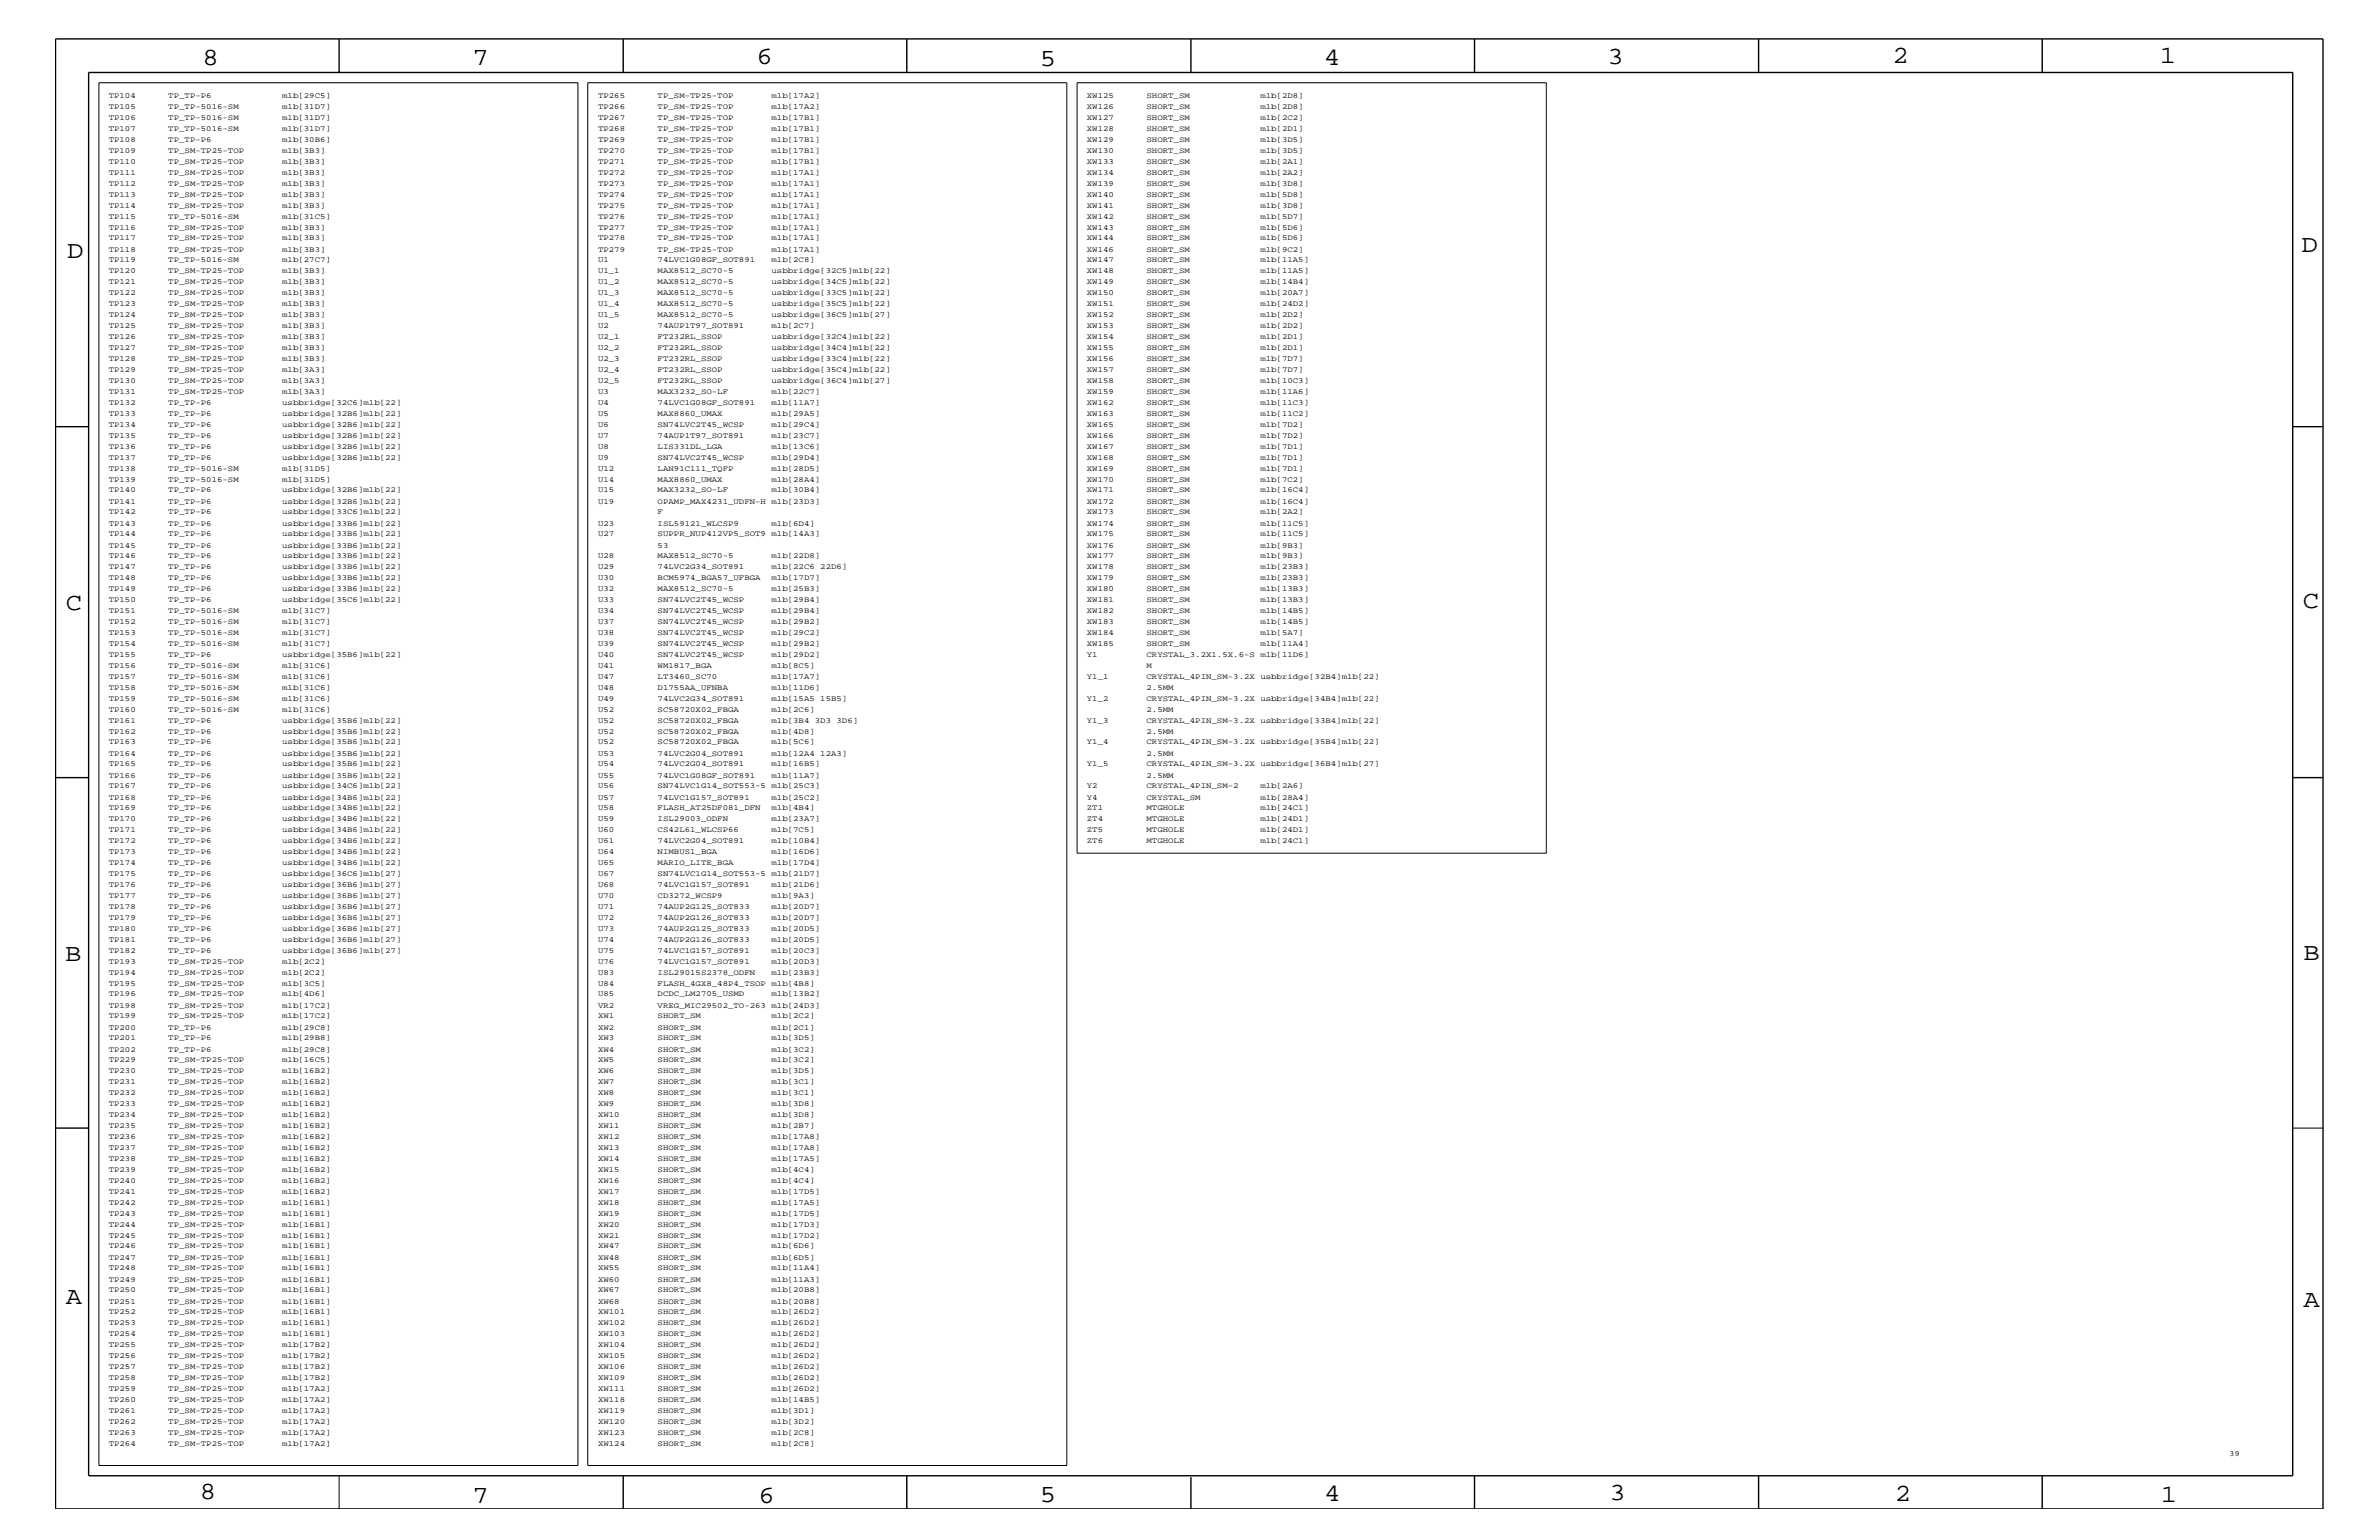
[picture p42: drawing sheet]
<svg xmlns="http://www.w3.org/2000/svg" width="432mm" height="279mm" viewBox="0 0 432 279" stroke-linecap="round" stroke-linejoin="round" font-family="sans-serif">
<defs><g id="words">
<g font-size="4.5">
<text x="36.7" y="11.7">8</text>
<text x="85.8" y="11.7">7</text>
<text x="137.3" y="11.5">6</text>
<text x="240.3" y="11.7">4</text>
<text x="291.8" y="11.5">3</text>
<text x="343.5" y="11.5">2</text>
<text x="392" y="11.5">1</text>
<text x="188.7" y="12.1">5</text>
<text x="12.2" y="46.8">D</text>
<text x="417.7" y="45.7">D</text>
<text x="11.9" y="110.6">C</text>
<text x="418" y="110.3">C</text>
<text x="11.9" y="174.3">B</text>
<text x="418.1" y="174.2">B</text>
<text x="11.9" y="236.7">A</text>
<text x="418.1" y="237.1">A</text>
<text x="36.2" y="271.9">8</text>
<text x="85.8" y="272.7">7</text>
<text x="137.7" y="272.7">6</text>
<text x="188.7" y="272.5">5</text>
<text x="240.4" y="272.3">4</text>
<text x="292.1" y="272.2">3</text>
<text x="343.9" y="272.3">2</text>
<text x="392.2" y="272.6">1</text>
</g>
<g font-size="1.4">
<text x="19.7" y="17.8">TP104</text>
<text x="30.6" y="17.8">TP_TP-P6</text>
<text x="51.2" y="17.8">mlb[29C5]</text>
<text x="108.5" y="17.8">TP265</text>
<text x="119.4" y="17.8">TP_SM-TP25-TOP</text>
<text x="140" y="17.8">mlb[17A2]</text>
<text x="197.3" y="17.8">XW125</text>
<text x="208.1" y="17.8">SHORT_SM</text>
<text x="228.8" y="17.8">mlb[2D8]</text>
<text x="19.7" y="23.7">TP107</text>
<text x="19.7" y="21.8">TP106</text>
<text x="19.7" y="19.8">TP105</text>
<text x="30.6" y="23.7">TP_TP-5016-SM</text>
<text x="30.6" y="21.8">TP_TP-5016-SM</text>
<text x="30.6" y="19.8">TP_TP-5016-SM</text>
<text x="51.2" y="23.7">mlb[31D7]</text>
<text x="51.2" y="21.8">mlb[31D7]</text>
<text x="51.2" y="19.8">mlb[31D7]</text>
<text x="108.5" y="23.7">TP268</text>
<text x="108.5" y="21.8">TP267</text>
<text x="108.5" y="19.8">TP266</text>
<text x="119.4" y="23.7">TP_SM-TP25-TOP</text>
<text x="119.4" y="21.8">TP_SM-TP25-TOP</text>
<text x="119.4" y="19.8">TP_SM-TP25-TOP</text>
<text x="140" y="23.7">mlb[17B1]</text>
<text x="140" y="21.8">mlb[17B1]</text>
<text x="140" y="19.8">mlb[17A2]</text>
<text x="197.3" y="23.7">XW128</text>
<text x="197.3" y="21.8">XW127</text>
<text x="197.3" y="19.8">XW126</text>
<text x="208.1" y="23.7">SHORT_SM</text>
<text x="208.1" y="21.8">SHORT_SM</text>
<text x="208.1" y="19.8">SHORT_SM</text>
<text x="228.8" y="23.7">mlb[2D1]</text>
<text x="228.8" y="21.8">mlb[2C2]</text>
<text x="228.8" y="19.8">mlb[2D8]</text>
<text x="19.7" y="29.7">TP110</text>
<text x="19.7" y="27.7">TP109</text>
<text x="19.7" y="25.8">TP108</text>
<text x="30.6" y="29.7">TP_SM-TP25-TOP</text>
<text x="30.6" y="27.7">TP_SM-TP25-TOP</text>
<text x="30.6" y="25.8">TP_TP-P6</text>
<text x="51.2" y="29.7">mlb[3B3]</text>
<text x="51.2" y="27.7">mlb[3B3]</text>
<text x="51.2" y="25.8">mlb[30B6]</text>
<text x="108.5" y="29.7">TP271</text>
<text x="108.5" y="27.7">TP270</text>
<text x="108.5" y="25.8">TP269</text>
<text x="119.4" y="29.7">TP_SM-TP25-TOP</text>
<text x="119.4" y="27.7">TP_SM-TP25-TOP</text>
<text x="119.4" y="25.8">TP_SM-TP25-TOP</text>
<text x="140" y="29.7">mlb[17B1]</text>
<text x="140" y="27.7">mlb[17B1]</text>
<text x="140" y="25.8">mlb[17B1]</text>
<text x="197.3" y="29.7">XW133</text>
<text x="197.3" y="27.7">XW130</text>
<text x="197.3" y="25.8">XW129</text>
<text x="208.1" y="29.7">SHORT_SM</text>
<text x="208.1" y="27.7">SHORT_SM</text>
<text x="208.1" y="25.8">SHORT_SM</text>
<text x="228.8" y="29.7">mlb[2A1]</text>
<text x="228.8" y="27.7">mlb[3D5]</text>
<text x="228.8" y="25.8">mlb[3D5]</text>
<text x="19.7" y="35.7">TP113</text>
<text x="19.7" y="33.7">TP112</text>
<text x="19.7" y="31.7">TP111</text>
<text x="30.6" y="35.7">TP_SM-TP25-TOP</text>
<text x="30.6" y="33.7">TP_SM-TP25-TOP</text>
<text x="30.6" y="31.7">TP_SM-TP25-TOP</text>
<text x="51.2" y="35.7">mlb[3B3]</text>
<text x="51.2" y="33.7">mlb[3B3]</text>
<text x="51.2" y="31.7">mlb[3B3]</text>
<text x="108.5" y="35.7">TP274</text>
<text x="108.5" y="33.7">TP273</text>
<text x="108.5" y="31.7">TP272</text>
<text x="119.4" y="35.7">TP_SM-TP25-TOP</text>
<text x="119.4" y="33.7">TP_SM-TP25-TOP</text>
<text x="119.4" y="31.7">TP_SM-TP25-TOP</text>
<text x="140" y="35.7">mlb[17A1]</text>
<text x="140" y="33.7">mlb[17A1]</text>
<text x="140" y="31.7">mlb[17A1]</text>
<text x="197.3" y="35.7">XW140</text>
<text x="197.3" y="33.7">XW139</text>
<text x="197.3" y="31.7">XW134</text>
<text x="208.1" y="35.7">SHORT_SM</text>
<text x="208.1" y="33.7">SHORT_SM</text>
<text x="208.1" y="31.7">SHORT_SM</text>
<text x="228.8" y="35.7">mlb[5D8]</text>
<text x="228.8" y="33.7">mlb[3D8]</text>
<text x="228.8" y="31.7">mlb[2A2]</text>
<text x="19.7" y="41.7">TP116</text>
<text x="19.7" y="39.7">TP115</text>
<text x="19.7" y="37.7">TP114</text>
<text x="30.6" y="41.7">TP_SM-TP25-TOP</text>
<text x="30.6" y="39.7">TP_TP-5016-SM</text>
<text x="30.6" y="37.7">TP_SM-TP25-TOP</text>
<text x="51.2" y="41.7">mlb[3B3]</text>
<text x="51.2" y="39.7">mlb[31C5]</text>
<text x="51.2" y="37.7">mlb[3B3]</text>
<text x="108.5" y="41.7">TP277</text>
<text x="108.5" y="39.7">TP276</text>
<text x="108.5" y="37.7">TP275</text>
<text x="119.4" y="41.7">TP_SM-TP25-TOP</text>
<text x="119.4" y="39.7">TP_SM-TP25-TOP</text>
<text x="119.4" y="37.7">TP_SM-TP25-TOP</text>
<text x="140" y="41.7">mlb[17A1]</text>
<text x="140" y="39.7">mlb[17A1]</text>
<text x="140" y="37.7">mlb[17A1]</text>
<text x="197.3" y="41.7">XW143</text>
<text x="197.3" y="39.7">XW142</text>
<text x="197.3" y="37.7">XW141</text>
<text x="208.1" y="41.7">SHORT_SM</text>
<text x="208.1" y="39.7">SHORT_SM</text>
<text x="208.1" y="37.7">SHORT_SM</text>
<text x="228.8" y="41.7">mlb[5D6]</text>
<text x="228.8" y="39.7">mlb[5D7]</text>
<text x="228.8" y="37.7">mlb[3D8]</text>
<text x="19.7" y="47.6">TP119</text>
<text x="19.7" y="45.7">TP118</text>
<text x="19.7" y="43.6">TP117</text>
<text x="30.6" y="47.6">TP_TP-5016-SM</text>
<text x="30.6" y="45.7">TP_SM-TP25-TOP</text>
<text x="30.6" y="43.6">TP_SM-TP25-TOP</text>
<text x="51.2" y="47.6">mlb[27C7]</text>
<text x="51.2" y="45.7">mlb[3B3]</text>
<text x="51.2" y="43.6">mlb[3B3]</text>
<text x="108.5" y="47.6">U1</text>
<text x="108.5" y="45.7">TP279</text>
<text x="108.5" y="43.6">TP278</text>
<text x="119.4" y="47.6">74LVC1G08GF_SOT891</text>
<text x="119.4" y="45.7">TP_SM-TP25-TOP</text>
<text x="119.4" y="43.6">TP_SM-TP25-TOP</text>
<text x="140" y="47.6">mlb[2C8]</text>
<text x="140" y="45.7">mlb[17A1]</text>
<text x="140" y="43.6">mlb[17A1]</text>
<text x="197.3" y="47.6">XW147</text>
<text x="197.3" y="45.7">XW146</text>
<text x="197.3" y="43.6">XW144</text>
<text x="208.1" y="47.6">SHORT_SM</text>
<text x="208.1" y="45.7">SHORT_SM</text>
<text x="208.1" y="43.6">SHORT_SM</text>
<text x="228.8" y="47.6">mlb[11A5]</text>
<text x="228.8" y="45.7">mlb[9C2]</text>
<text x="228.8" y="43.6">mlb[5D6]</text>
<text x="19.7" y="53.5">TP122</text>
<text x="19.7" y="51.6">TP121</text>
<text x="19.7" y="49.6">TP120</text>
<text x="30.6" y="53.5">TP_SM-TP25-TOP</text>
<text x="30.6" y="51.6">TP_SM-TP25-TOP</text>
<text x="30.6" y="49.6">TP_SM-TP25-TOP</text>
<text x="51.2" y="53.5">mlb[3B3]</text>
<text x="51.2" y="51.6">mlb[3B3]</text>
<text x="51.2" y="49.6">mlb[3B3]</text>
<text x="108.5" y="53.5">U1_3</text>
<text x="108.5" y="51.6">U1_2</text>
<text x="108.5" y="49.6">U1_1</text>
<text x="119.4" y="53.5">MAX8512_SC70-5</text>
<text x="119.4" y="51.6">MAX8512_SC70-5</text>
<text x="119.4" y="49.6">MAX8512_SC70-5</text>
<text x="140" y="53.5">usbbridge[33C5]mlb[22]</text>
<text x="140" y="51.6">usbbridge[34C5]mlb[22]</text>
<text x="140" y="49.6">usbbridge[32C5]mlb[22]</text>
<text x="197.3" y="53.5">XW150</text>
<text x="197.3" y="51.6">XW149</text>
<text x="197.3" y="49.6">XW148</text>
<text x="208.1" y="53.5">SHORT_SM</text>
<text x="208.1" y="51.6">SHORT_SM</text>
<text x="208.1" y="49.6">SHORT_SM</text>
<text x="228.8" y="53.5">mlb[20A7]</text>
<text x="228.8" y="51.6">mlb[14B4]</text>
<text x="228.8" y="49.6">mlb[11A5]</text>
<text x="19.7" y="59.5">TP125</text>
<text x="19.7" y="57.5">TP124</text>
<text x="19.7" y="55.6">TP123</text>
<text x="30.6" y="59.5">TP_SM-TP25-TOP</text>
<text x="30.6" y="57.5">TP_SM-TP25-TOP</text>
<text x="30.6" y="55.6">TP_SM-TP25-TOP</text>
<text x="51.2" y="59.5">mlb[3B3]</text>
<text x="51.2" y="57.5">mlb[3B3]</text>
<text x="51.2" y="55.6">mlb[3B3]</text>
<text x="108.5" y="59.5">U2</text>
<text x="108.5" y="57.5">U1_5</text>
<text x="108.5" y="55.6">U1_4</text>
<text x="119.4" y="59.5">74AUP1T97_SOT891</text>
<text x="119.4" y="57.5">MAX8512_SC70-5</text>
<text x="119.4" y="55.6">MAX8512_SC70-5</text>
<text x="140" y="59.5">mlb[2C7]</text>
<text x="140" y="57.5">usbbridge[36C5]mlb[27]</text>
<text x="140" y="55.6">usbbridge[35C5]mlb[22]</text>
<text x="197.3" y="59.5">XW153</text>
<text x="197.3" y="57.5">XW152</text>
<text x="197.3" y="55.6">XW151</text>
<text x="208.1" y="59.5">SHORT_SM</text>
<text x="208.1" y="57.5">SHORT_SM</text>
<text x="208.1" y="55.6">SHORT_SM</text>
<text x="228.8" y="59.5">mlb[2D2]</text>
<text x="228.8" y="57.5">mlb[2D2]</text>
<text x="228.8" y="55.6">mlb[24D2]</text>
<text x="19.7" y="65.5">TP128</text>
<text x="19.7" y="63.5">TP127</text>
<text x="19.7" y="61.5">TP126</text>
<text x="30.6" y="65.5">TP_SM-TP25-TOP</text>
<text x="30.6" y="63.5">TP_SM-TP25-TOP</text>
<text x="30.6" y="61.5">TP_SM-TP25-TOP</text>
<text x="51.2" y="65.5">mlb[3B3]</text>
<text x="51.2" y="63.5">mlb[3B3]</text>
<text x="51.2" y="61.5">mlb[3B3]</text>
<text x="108.5" y="65.5">U2_3</text>
<text x="108.5" y="63.5">U2_2</text>
<text x="108.5" y="61.5">U2_1</text>
<text x="119.4" y="65.5">FT232RL_SSOP</text>
<text x="119.4" y="63.5">FT232RL_SSOP</text>
<text x="119.4" y="61.5">FT232RL_SSOP</text>
<text x="140" y="65.5">usbbridge[33C4]mlb[22]</text>
<text x="140" y="63.5">usbbridge[34C4]mlb[22]</text>
<text x="140" y="61.5">usbbridge[32C4]mlb[22]</text>
<text x="197.3" y="65.5">XW156</text>
<text x="197.3" y="63.5">XW155</text>
<text x="197.3" y="61.5">XW154</text>
<text x="208.1" y="65.5">SHORT_SM</text>
<text x="208.1" y="63.5">SHORT_SM</text>
<text x="208.1" y="61.5">SHORT_SM</text>
<text x="228.8" y="65.5">mlb[7D7]</text>
<text x="228.8" y="63.5">mlb[2D1]</text>
<text x="228.8" y="61.5">mlb[2D1]</text>
<text x="19.7" y="71.5">TP131</text>
<text x="19.7" y="69.5">TP130</text>
<text x="19.7" y="67.5">TP129</text>
<text x="30.6" y="71.5">TP_SM-TP25-TOP</text>
<text x="30.6" y="69.5">TP_SM-TP25-TOP</text>
<text x="30.6" y="67.5">TP_SM-TP25-TOP</text>
<text x="51.2" y="71.5">mlb[3A3]</text>
<text x="51.2" y="69.5">mlb[3A3]</text>
<text x="51.2" y="67.5">mlb[3A3]</text>
<text x="108.5" y="71.5">U3</text>
<text x="108.5" y="69.5">U2_5</text>
<text x="108.5" y="67.5">U2_4</text>
<text x="119.4" y="71.5">MAX3232_SO-LF</text>
<text x="119.4" y="69.5">FT232RL_SSOP</text>
<text x="119.4" y="67.5">FT232RL_SSOP</text>
<text x="140" y="71.5">mlb[22C7]</text>
<text x="140" y="69.5">usbbridge[36C4]mlb[27]</text>
<text x="140" y="67.5">usbbridge[35C4]mlb[22]</text>
<text x="197.3" y="71.5">XW159</text>
<text x="197.3" y="69.5">XW158</text>
<text x="197.3" y="67.5">XW157</text>
<text x="208.1" y="71.5">SHORT_SM</text>
<text x="208.1" y="69.5">SHORT_SM</text>
<text x="208.1" y="67.5">SHORT_SM</text>
<text x="228.8" y="71.5">mlb[11A6]</text>
<text x="228.8" y="69.5">mlb[10C3]</text>
<text x="228.8" y="67.5">mlb[7D7]</text>
<text x="19.7" y="77.4">TP134</text>
<text x="19.7" y="75.5">TP133</text>
<text x="19.7" y="73.4">TP132</text>
<text x="30.6" y="77.4">TP_TP-P6</text>
<text x="30.6" y="75.5">TP_TP-P6</text>
<text x="30.6" y="73.4">TP_TP-P6</text>
<text x="51.2" y="77.4">usbbridge[32B6]mlb[22]</text>
<text x="51.2" y="75.5">usbbridge[32B6]mlb[22]</text>
<text x="51.2" y="73.4">usbbridge[32C6]mlb[22]</text>
<text x="108.5" y="77.4">U6</text>
<text x="108.5" y="75.5">U5</text>
<text x="108.5" y="73.4">U4</text>
<text x="119.4" y="77.4">SN74LVC2T45_WCSP</text>
<text x="119.4" y="75.5">MAX8860_UMAX</text>
<text x="119.4" y="73.4">74LVC1G08GF_SOT891</text>
<text x="140" y="77.4">mlb[29C4]</text>
<text x="140" y="75.5">mlb[29A5]</text>
<text x="140" y="73.4">mlb[11A7]</text>
<text x="197.3" y="77.4">XW165</text>
<text x="197.3" y="75.5">XW163</text>
<text x="197.3" y="73.4">XW162</text>
<text x="208.1" y="77.4">SHORT_SM</text>
<text x="208.1" y="75.5">SHORT_SM</text>
<text x="208.1" y="73.4">SHORT_SM</text>
<text x="228.8" y="77.4">mlb[7D2]</text>
<text x="228.8" y="75.5">mlb[11C2]</text>
<text x="228.8" y="73.4">mlb[11C3]</text>
<text x="19.7" y="83.4">TP137</text>
<text x="19.7" y="81.4">TP136</text>
<text x="19.7" y="79.4">TP135</text>
<text x="30.6" y="83.4">TP_TP-P6</text>
<text x="30.6" y="81.4">TP_TP-P6</text>
<text x="30.6" y="79.4">TP_TP-P6</text>
<text x="51.2" y="83.4">usbbridge[32B6]mlb[22]</text>
<text x="51.2" y="81.4">usbbridge[32B6]mlb[22]</text>
<text x="51.2" y="79.4">usbbridge[32B6]mlb[22]</text>
<text x="108.5" y="83.4">U9</text>
<text x="108.5" y="81.4">U8</text>
<text x="108.5" y="79.4">U7</text>
<text x="119.4" y="83.4">SN74LVC2T45_WCSP</text>
<text x="119.4" y="81.4">LIS331DL_LGA</text>
<text x="119.4" y="79.4">74AUP1T97_SOT891</text>
<text x="140" y="83.4">mlb[29D4]</text>
<text x="140" y="81.4">mlb[13C6]</text>
<text x="140" y="79.4">mlb[23C7]</text>
<text x="197.3" y="83.4">XW168</text>
<text x="197.3" y="81.4">XW167</text>
<text x="197.3" y="79.4">XW166</text>
<text x="208.1" y="83.4">SHORT_SM</text>
<text x="208.1" y="81.4">SHORT_SM</text>
<text x="208.1" y="79.4">SHORT_SM</text>
<text x="228.8" y="83.4">mlb[7D1]</text>
<text x="228.8" y="81.4">mlb[7D1]</text>
<text x="228.8" y="79.4">mlb[7D2]</text>
<text x="19.7" y="89.4">TP140</text>
<text x="19.7" y="87.4">TP139</text>
<text x="19.7" y="85.4">TP138</text>
<text x="30.6" y="89.4">TP_TP-P6</text>
<text x="30.6" y="87.4">TP_TP-5016-SM</text>
<text x="30.6" y="85.4">TP_TP-5016-SM</text>
<text x="51.2" y="89.4">usbbridge[32B6]mlb[22]</text>
<text x="51.2" y="87.4">mlb[31D5]</text>
<text x="51.2" y="85.4">mlb[31D5]</text>
<text x="108.5" y="89.4">U15</text>
<text x="108.5" y="87.4">U14</text>
<text x="108.5" y="85.4">U12</text>
<text x="119.4" y="89.4">MAX3232_SO-LF</text>
<text x="119.4" y="87.4">MAX8860_UMAX</text>
<text x="119.4" y="85.4">LAN91C111_TQFP</text>
<text x="140" y="89.4">mlb[30B4]</text>
<text x="140" y="87.4">mlb[28A4]</text>
<text x="140" y="85.4">mlb[28D5]</text>
<text x="197.3" y="89.4">XW171</text>
<text x="197.3" y="87.4">XW170</text>
<text x="197.3" y="85.4">XW169</text>
<text x="208.1" y="89.4">SHORT_SM</text>
<text x="208.1" y="87.4">SHORT_SM</text>
<text x="208.1" y="85.4">SHORT_SM</text>
<text x="228.8" y="89.4">mlb[16C4]</text>
<text x="228.8" y="87.4">mlb[7C2]</text>
<text x="228.8" y="85.4">mlb[7D1]</text>
<text x="19.7" y="95.4">TP143</text>
<text x="19.7" y="93.3">TP142</text>
<text x="19.7" y="91.4">TP141</text>
<text x="30.6" y="95.4">TP_TP-P6</text>
<text x="30.6" y="93.3">TP_TP-P6</text>
<text x="30.6" y="91.4">TP_TP-P6</text>
<text x="51.2" y="95.4">usbbridge[33B6]mlb[22]</text>
<text x="51.2" y="93.3">usbbridge[33C6]mlb[22]</text>
<text x="51.2" y="91.4">usbbridge[32B6]mlb[22]</text>
<text x="108.5" y="95.4">U23</text>
<text x="108.5" y="91.4">U19</text>
<text x="119.4" y="95.4">ISL59121_WLCSP9</text>
<text x="119.4" y="93.3">F</text>
<text x="119.4" y="91.4">OPAMP_MAX4231_UDFN-H mlb[23D3]</text>
<text x="140" y="95.4">mlb[6D4]</text>
<text x="197.3" y="95.4">XW174</text>
<text x="197.3" y="93.3">XW173</text>
<text x="197.3" y="91.4">XW172</text>
<text x="208.1" y="95.4">SHORT_SM</text>
<text x="208.1" y="93.3">SHORT_SM</text>
<text x="208.1" y="91.4">SHORT_SM</text>
<text x="228.8" y="95.4">mlb[11C5]</text>
<text x="228.8" y="93.3">mlb[2A2]</text>
<text x="228.8" y="91.4">mlb[16C4]</text>
<text x="19.7" y="101.3">TP146</text>
<text x="19.7" y="99.3">TP145</text>
<text x="19.7" y="97.3">TP144</text>
<text x="30.6" y="101.3">TP_TP-P6</text>
<text x="30.6" y="99.3">TP_TP-P6</text>
<text x="30.6" y="97.3">TP_TP-P6</text>
<text x="51.2" y="101.3">usbbridge[33B6]mlb[22]</text>
<text x="51.2" y="99.3">usbbridge[33B6]mlb[22]</text>
<text x="51.2" y="97.3">usbbridge[33B6]mlb[22]</text>
<text x="108.5" y="101.3">U28</text>
<text x="108.5" y="97.3">U27</text>
<text x="119.4" y="101.3">MAX8512_SC70-5</text>
<text x="119.4" y="99.3">53</text>
<text x="119.4" y="97.3">SUPPR_NUP412VP5_SOT9 mlb[14A3]</text>
<text x="140" y="101.3">mlb[22D8]</text>
<text x="197.3" y="101.3">XW177</text>
<text x="197.3" y="99.3">XW176</text>
<text x="197.3" y="97.3">XW175</text>
<text x="208.1" y="101.3">SHORT_SM</text>
<text x="208.1" y="99.3">SHORT_SM</text>
<text x="208.1" y="97.3">SHORT_SM</text>
<text x="228.8" y="101.3">mlb[9B3]</text>
<text x="228.8" y="99.3">mlb[9B3]</text>
<text x="228.8" y="97.3">mlb[11C5]</text>
<text x="19.7" y="107.2">TP149</text>
<text x="19.7" y="105.3">TP148</text>
<text x="19.7" y="103.3">TP147</text>
<text x="30.6" y="107.2">TP_TP-P6</text>
<text x="30.6" y="105.3">TP_TP-P6</text>
<text x="30.6" y="103.3">TP_TP-P6</text>
<text x="51.2" y="107.2">usbbridge[33B6]mlb[22]</text>
<text x="51.2" y="105.3">usbbridge[33B6]mlb[22]</text>
<text x="51.2" y="103.3">usbbridge[33B6]mlb[22]</text>
<text x="108.5" y="107.2">U32</text>
<text x="108.5" y="105.3">U30</text>
<text x="108.5" y="103.3">U29</text>
<text x="119.4" y="107.2">MAX8512_SC70-5</text>
<text x="119.4" y="105.3">BCM5974_BGA57_UFBGA</text>
<text x="119.4" y="103.3">74LVC2G34_SOT891</text>
<text x="140" y="107.2">mlb[25B3]</text>
<text x="140" y="105.3">mlb[17D7]</text>
<text x="140" y="103.3">mlb[22C6 22D6]</text>
<text x="197.3" y="107.2">XW180</text>
<text x="197.3" y="105.3">XW179</text>
<text x="197.3" y="103.3">XW178</text>
<text x="208.1" y="107.2">SHORT_SM</text>
<text x="208.1" y="105.3">SHORT_SM</text>
<text x="208.1" y="103.3">SHORT_SM</text>
<text x="228.8" y="107.2">mlb[13B3]</text>
<text x="228.8" y="105.3">mlb[23B3]</text>
<text x="228.8" y="103.3">mlb[23B3]</text>
<text x="19.7" y="113.2">TP152</text>
<text x="19.7" y="111.2">TP151</text>
<text x="19.7" y="109.2">TP150</text>
<text x="30.6" y="113.2">TP_TP-5016-SM</text>
<text x="30.6" y="111.2">TP_TP-5016-SM</text>
<text x="30.6" y="109.2">TP_TP-P6</text>
<text x="51.2" y="113.2">mlb[31C7]</text>
<text x="51.2" y="111.2">mlb[31C7]</text>
<text x="51.2" y="109.2">usbbridge[35C6]mlb[22]</text>
<text x="108.5" y="113.2">U37</text>
<text x="108.5" y="111.2">U34</text>
<text x="108.5" y="109.2">U33</text>
<text x="119.4" y="113.2">SN74LVC2T45_WCSP</text>
<text x="119.4" y="111.2">SN74LVC2T45_WCSP</text>
<text x="119.4" y="109.2">SN74LVC2T45_WCSP</text>
<text x="140" y="113.2">mlb[29B2]</text>
<text x="140" y="111.2">mlb[29B4]</text>
<text x="140" y="109.2">mlb[29B4]</text>
<text x="197.3" y="113.2">XW183</text>
<text x="197.3" y="111.2">XW182</text>
<text x="197.3" y="109.2">XW181</text>
<text x="208.1" y="113.2">SHORT_SM</text>
<text x="208.1" y="111.2">SHORT_SM</text>
<text x="208.1" y="109.2">SHORT_SM</text>
<text x="228.8" y="113.2">mlb[14B5]</text>
<text x="228.8" y="111.2">mlb[14B5]</text>
<text x="228.8" y="109.2">mlb[13B3]</text>
<text x="19.7" y="119.2">TP155</text>
<text x="19.7" y="117.2">TP154</text>
<text x="19.7" y="115.2">TP153</text>
<text x="30.6" y="119.2">TP_TP-P6</text>
<text x="30.6" y="117.2">TP_TP-5016-SM</text>
<text x="30.6" y="115.2">TP_TP-5016-SM</text>
<text x="51.2" y="119.2">usbbridge[35B6]mlb[22]</text>
<text x="51.2" y="117.2">mlb[31C7]</text>
<text x="51.2" y="115.2">mlb[31C7]</text>
<text x="108.5" y="119.2">U40</text>
<text x="108.5" y="117.2">U39</text>
<text x="108.5" y="115.2">U38</text>
<text x="119.4" y="119.2">SN74LVC2T45_WCSP</text>
<text x="119.4" y="117.2">SN74LVC2T45_WCSP</text>
<text x="119.4" y="115.2">SN74LVC2T45_WCSP</text>
<text x="140" y="119.2">mlb[29D2]</text>
<text x="140" y="117.2">mlb[29B2]</text>
<text x="140" y="115.2">mlb[29C2]</text>
<text x="197.3" y="119.2">Y1</text>
<text x="197.3" y="117.2">XW185</text>
<text x="197.3" y="115.2">XW184</text>
<text x="208.1" y="119.2">CRYSTAL_3.2X1.5X.6-S mlb[11D6]</text>
<text x="208.1" y="117.2">SHORT_SM</text>
<text x="208.1" y="115.2">SHORT_SM</text>
<text x="228.8" y="117.2">mlb[11A4]</text>
<text x="228.8" y="115.2">mlb[5A7]</text>
<text x="19.7" y="125.2">TP158</text>
<text x="19.7" y="123.1">TP157</text>
<text x="19.7" y="121.2">TP156</text>
<text x="30.6" y="125.2">TP_TP-5016-SM</text>
<text x="30.6" y="123.1">TP_TP-5016-SM</text>
<text x="30.6" y="121.2">TP_TP-5016-SM</text>
<text x="51.2" y="125.2">mlb[31C6]</text>
<text x="51.2" y="123.1">mlb[31C6]</text>
<text x="51.2" y="121.2">mlb[31C6]</text>
<text x="108.5" y="125.2">U48</text>
<text x="108.5" y="123.1">U47</text>
<text x="108.5" y="121.2">U41</text>
<text x="119.4" y="125.2">D1755AA_UFNBA</text>
<text x="119.4" y="123.1">LT3460_SC70</text>
<text x="119.4" y="121.2">WM1817_BGA</text>
<text x="140" y="125.2">mlb[11D6]</text>
<text x="140" y="123.1">mlb[17A7]</text>
<text x="140" y="121.2">mlb[8C5]</text>
<text x="197.3" y="123.1">Y1_1</text>
<text x="208.1" y="125.2">2.5MM</text>
<text x="208.1" y="123.1">CRYSTAL_4PIN_SM-3.2X usbbridge[32B4]mlb[22]</text>
<text x="208.1" y="121.2">M</text>
<text x="19.7" y="131.1">TP161</text>
<text x="19.7" y="129.1">TP160</text>
<text x="19.7" y="127.1">TP159</text>
<text x="30.6" y="131.1">TP_TP-P6</text>
<text x="30.6" y="129.1">TP_TP-5016-SM</text>
<text x="30.6" y="127.1">TP_TP-5016-SM</text>
<text x="51.2" y="131.1">usbbridge[35B6]mlb[22]</text>
<text x="51.2" y="129.1">mlb[31C6]</text>
<text x="51.2" y="127.1">mlb[31C6]</text>
<text x="108.5" y="131.1">U52</text>
<text x="108.5" y="129.1">U52</text>
<text x="108.5" y="127.1">U49</text>
<text x="119.4" y="131.1">SC58720X02_FBGA</text>
<text x="119.4" y="129.1">SC58720X02_FBGA</text>
<text x="119.4" y="127.1">74LVC2G34_SOT891</text>
<text x="140" y="131.1">mlb[3B4 3D3 3D6]</text>
<text x="140" y="129.1">mlb[2C6]</text>
<text x="140" y="127.1">mlb[15A5 15B5]</text>
<text x="197.3" y="131.1">Y1_3</text>
<text x="197.3" y="127.1">Y1_2</text>
<text x="208.1" y="131.1">CRYSTAL_4PIN_SM-3.2X usbbridge[33B4]mlb[22]</text>
<text x="208.1" y="129.1">2.5MM</text>
<text x="208.1" y="127.1">CRYSTAL_4PIN_SM-3.2X usbbridge[34B4]mlb[22]</text>
<text x="19.7" y="137.1">TP164</text>
<text x="19.7" y="135.1">TP163</text>
<text x="19.7" y="133.1">TP162</text>
<text x="30.6" y="137.1">TP_TP-P6</text>
<text x="30.6" y="135.1">TP_TP-P6</text>
<text x="30.6" y="133.1">TP_TP-P6</text>
<text x="51.2" y="137.1">usbbridge[35B6]mlb[22]</text>
<text x="51.2" y="135.1">usbbridge[35B6]mlb[22]</text>
<text x="51.2" y="133.1">usbbridge[35B6]mlb[22]</text>
<text x="108.5" y="137.1">U53</text>
<text x="108.5" y="135.1">U52</text>
<text x="108.5" y="133.1">U52</text>
<text x="119.4" y="137.1">74LVC2G04_SOT891</text>
<text x="119.4" y="135.1">SC58720X02_FBGA</text>
<text x="119.4" y="133.1">SC58720X02_FBGA</text>
<text x="140" y="137.1">mlb[12A4 12A3]</text>
<text x="140" y="135.1">mlb[5C6]</text>
<text x="140" y="133.1">mlb[4D8]</text>
<text x="197.3" y="135.1">Y1_4</text>
<text x="208.1" y="137.1">2.5MM</text>
<text x="208.1" y="135.1">CRYSTAL_4PIN_SM-3.2X usbbridge[35B4]mlb[22]</text>
<text x="208.1" y="133.1">2.5MM</text>
<text x="19.7" y="143">TP167</text>
<text x="19.7" y="141.1">TP166</text>
<text x="19.7" y="139.1">TP165</text>
<text x="30.6" y="143">TP_TP-P6</text>
<text x="30.6" y="141.1">TP_TP-P6</text>
<text x="30.6" y="139.1">TP_TP-P6</text>
<text x="51.2" y="143">usbbridge[34C6]mlb[22]</text>
<text x="51.2" y="141.1">usbbridge[35B6]mlb[22]</text>
<text x="51.2" y="139.1">usbbridge[35B6]mlb[22]</text>
<text x="108.5" y="143">U56</text>
<text x="108.5" y="141.1">U55</text>
<text x="108.5" y="139.1">U54</text>
<text x="119.4" y="143">SN74LVC1G14_SOT553-5 mlb[25C3]</text>
<text x="119.4" y="141.1">74LVC1G08GF_SOT891</text>
<text x="119.4" y="139.1">74LVC2G04_SOT891</text>
<text x="140" y="141.1">mlb[11A7]</text>
<text x="140" y="139.1">mlb[16B5]</text>
<text x="197.3" y="143">Y2</text>
<text x="197.3" y="139.1">Y1_5</text>
<text x="208.1" y="143">CRYSTAL_4PIN_SM-2</text>
<text x="208.1" y="141.1">2.5MM</text>
<text x="208.1" y="139.1">CRYSTAL_4PIN_SM-3.2X usbbridge[36B4]mlb[27]</text>
<text x="228.8" y="143">mlb[2A6]</text>
<text x="19.7" y="149">TP170</text>
<text x="19.7" y="147">TP169</text>
<text x="19.7" y="145.1">TP168</text>
<text x="30.6" y="149">TP_TP-P6</text>
<text x="30.6" y="147">TP_TP-P6</text>
<text x="30.6" y="145.1">TP_TP-P6</text>
<text x="51.2" y="149">usbbridge[34B6]mlb[22]</text>
<text x="51.2" y="147">usbbridge[34B6]mlb[22]</text>
<text x="51.2" y="145.1">usbbridge[34B6]mlb[22]</text>
<text x="108.5" y="149">U59</text>
<text x="108.5" y="147">U58</text>
<text x="108.5" y="145.1">U57</text>
<text x="119.4" y="149">ISL29003_ODFN</text>
<text x="119.4" y="147">FLASH_AT25DF081_DFN</text>
<text x="119.4" y="145.1">74LVC1G157_SOT891</text>
<text x="140" y="149">mlb[23A7]</text>
<text x="140" y="147">mlb[4B4]</text>
<text x="140" y="145.1">mlb[25C2]</text>
<text x="197.3" y="149">ZT4</text>
<text x="197.3" y="147">ZT1</text>
<text x="197.3" y="145.1">Y4</text>
<text x="208.1" y="149">MTGHOLE</text>
<text x="208.1" y="147">MTGHOLE</text>
<text x="208.1" y="145.1">CRYSTAL_SM</text>
<text x="228.8" y="149">mlb[24D1]</text>
<text x="228.8" y="147">mlb[24C1]</text>
<text x="228.8" y="145.1">mlb[28A4]</text>
<text x="19.7" y="155">TP173</text>
<text x="19.7" y="153">TP172</text>
<text x="19.7" y="151">TP171</text>
<text x="30.6" y="155">TP_TP-P6</text>
<text x="30.6" y="153">TP_TP-P6</text>
<text x="30.6" y="151">TP_TP-P6</text>
<text x="51.2" y="155">usbbridge[34B6]mlb[22]</text>
<text x="51.2" y="153">usbbridge[34B6]mlb[22]</text>
<text x="51.2" y="151">usbbridge[34B6]mlb[22]</text>
<text x="108.5" y="155">U64</text>
<text x="108.5" y="153">U61</text>
<text x="108.5" y="151">U60</text>
<text x="119.4" y="155">NIMBUS1_BGA</text>
<text x="119.4" y="153">74LVC2G04_SOT891</text>
<text x="119.4" y="151">CS42L61_WLCSP66</text>
<text x="140" y="155">mlb[16D6]</text>
<text x="140" y="153">mlb[10B4]</text>
<text x="140" y="151">mlb[7C5]</text>
<text x="197.3" y="153">ZT6</text>
<text x="197.3" y="151">ZT5</text>
<text x="208.1" y="153">MTGHOLE</text>
<text x="208.1" y="151">MTGHOLE</text>
<text x="228.8" y="153">mlb[24C1]</text>
<text x="228.8" y="151">mlb[24D1]</text>
<text x="19.7" y="160.9">TP176</text>
<text x="19.7" y="158.9">TP175</text>
<text x="19.7" y="157">TP174</text>
<text x="30.6" y="160.9">TP_TP-P6</text>
<text x="30.6" y="158.9">TP_TP-P6</text>
<text x="30.6" y="157">TP_TP-P6</text>
<text x="51.2" y="160.9">usbbridge[36B6]mlb[27]</text>
<text x="51.2" y="158.9">usbbridge[36C6]mlb[27]</text>
<text x="51.2" y="157">usbbridge[34B6]mlb[22]</text>
<text x="108.5" y="160.9">U68</text>
<text x="108.5" y="158.9">U67</text>
<text x="108.5" y="157">U65</text>
<text x="119.4" y="160.9">74LVC1G157_SOT891</text>
<text x="119.4" y="158.9">SN74LVC1G14_SOT553-5 mlb[21D7]</text>
<text x="119.4" y="157">MARIO_LITE_BGA</text>
<text x="140" y="160.9">mlb[21D6]</text>
<text x="140" y="157">mlb[17D4]</text>
<text x="19.7" y="166.9">TP179</text>
<text x="19.7" y="164.9">TP178</text>
<text x="19.7" y="162.9">TP177</text>
<text x="30.6" y="166.9">TP_TP-P6</text>
<text x="30.6" y="164.9">TP_TP-P6</text>
<text x="30.6" y="162.9">TP_TP-P6</text>
<text x="51.2" y="166.9">usbbridge[36B6]mlb[27]</text>
<text x="51.2" y="164.9">usbbridge[36B6]mlb[27]</text>
<text x="51.2" y="162.9">usbbridge[36B6]mlb[27]</text>
<text x="108.5" y="166.9">U72</text>
<text x="108.5" y="164.9">U71</text>
<text x="108.5" y="162.9">U70</text>
<text x="119.4" y="166.9">74AUP2G126_SOT833</text>
<text x="119.4" y="164.9">74AUP2G125_SOT833</text>
<text x="119.4" y="162.9">CD3272_WCSP9</text>
<text x="140" y="166.9">mlb[20D7]</text>
<text x="140" y="164.9">mlb[20D7]</text>
<text x="140" y="162.9">mlb[9A3]</text>
<text x="19.7" y="172.8">TP182</text>
<text x="19.7" y="170.9">TP181</text>
<text x="19.7" y="168.9">TP180</text>
<text x="30.6" y="172.8">TP_TP-P6</text>
<text x="30.6" y="170.9">TP_TP-P6</text>
<text x="30.6" y="168.9">TP_TP-P6</text>
<text x="51.2" y="172.8">usbbridge[36B6]mlb[27]</text>
<text x="51.2" y="170.9">usbbridge[36B6]mlb[27]</text>
<text x="51.2" y="168.9">usbbridge[36B6]mlb[27]</text>
<text x="108.5" y="172.8">U75</text>
<text x="108.5" y="170.9">U74</text>
<text x="108.5" y="168.9">U73</text>
<text x="119.4" y="172.8">74LVC1G157_SOT891</text>
<text x="119.4" y="170.9">74AUP2G126_SOT833</text>
<text x="119.4" y="168.9">74AUP2G125_SOT833</text>
<text x="140" y="172.8">mlb[20C3]</text>
<text x="140" y="170.9">mlb[20D5]</text>
<text x="140" y="168.9">mlb[20D5]</text>
<text x="19.7" y="178.8">TP195</text>
<text x="19.7" y="176.8">TP194</text>
<text x="19.7" y="174.9">TP193</text>
<text x="30.6" y="178.8">TP_SM-TP25-TOP</text>
<text x="30.6" y="176.8">TP_SM-TP25-TOP</text>
<text x="30.6" y="174.9">TP_SM-TP25-TOP</text>
<text x="51.2" y="178.8">mlb[3C5]</text>
<text x="51.2" y="176.8">mlb[2C2]</text>
<text x="51.2" y="174.9">mlb[2C2]</text>
<text x="108.5" y="178.8">U84</text>
<text x="108.5" y="176.8">U83</text>
<text x="108.5" y="174.9">U76</text>
<text x="119.4" y="178.8">FLASH_4GX8_48P4_TSOP mlb[4B8]</text>
<text x="119.4" y="176.8">ISL29015S2378_ODFN</text>
<text x="119.4" y="174.9">74LVC1G157_SOT891</text>
<text x="140" y="176.8">mlb[23B3]</text>
<text x="140" y="174.9">mlb[20D3]</text>
<text x="19.7" y="184.8">TP199</text>
<text x="19.7" y="182.8">TP198</text>
<text x="19.7" y="180.8">TP196</text>
<text x="30.6" y="184.8">TP_SM-TP25-TOP</text>
<text x="30.6" y="182.8">TP_SM-TP25-TOP</text>
<text x="30.6" y="180.8">TP_SM-TP25-TOP</text>
<text x="51.2" y="184.8">mlb[17C2]</text>
<text x="51.2" y="182.8">mlb[17C2]</text>
<text x="51.2" y="180.8">mlb[4D6]</text>
<text x="108.5" y="184.8">XW1</text>
<text x="108.5" y="182.8">VR2</text>
<text x="108.5" y="180.8">U85</text>
<text x="119.4" y="184.8">SHORT_SM</text>
<text x="119.4" y="182.8">VREG_MIC29502_TO-263 mlb[24D3]</text>
<text x="119.4" y="180.8">DCDC_LM2705_USMD</text>
<text x="140" y="184.8">mlb[2C2]</text>
<text x="140" y="180.8">mlb[13B2]</text>
<text x="19.7" y="190.8">TP202</text>
<text x="19.7" y="188.8">TP201</text>
<text x="19.7" y="186.8">TP200</text>
<text x="30.6" y="190.8">TP_TP-P6</text>
<text x="30.6" y="188.8">TP_TP-P6</text>
<text x="30.6" y="186.8">TP_TP-P6</text>
<text x="51.2" y="190.8">mlb[29C8]</text>
<text x="51.2" y="188.8">mlb[29B8]</text>
<text x="51.2" y="186.8">mlb[29C8]</text>
<text x="108.5" y="190.8">XW4</text>
<text x="108.5" y="188.8">XW3</text>
<text x="108.5" y="186.8">XW2</text>
<text x="119.4" y="190.8">SHORT_SM</text>
<text x="119.4" y="188.8">SHORT_SM</text>
<text x="119.4" y="186.8">SHORT_SM</text>
<text x="140" y="190.8">mlb[3C2]</text>
<text x="140" y="188.8">mlb[3D5]</text>
<text x="140" y="186.8">mlb[2C1]</text>
<text x="19.7" y="196.7">TP231</text>
<text x="19.7" y="194.8">TP230</text>
<text x="19.7" y="192.7">TP229</text>
<text x="30.6" y="196.7">TP_SM-TP25-TOP</text>
<text x="30.6" y="194.8">TP_SM-TP25-TOP</text>
<text x="30.6" y="192.7">TP_SM-TP25-TOP</text>
<text x="51.2" y="196.7">mlb[16B2]</text>
<text x="51.2" y="194.8">mlb[16B2]</text>
<text x="51.2" y="192.7">mlb[16C5]</text>
<text x="108.5" y="196.7">XW7</text>
<text x="108.5" y="194.8">XW6</text>
<text x="108.5" y="192.7">XW5</text>
<text x="119.4" y="196.7">SHORT_SM</text>
<text x="119.4" y="194.8">SHORT_SM</text>
<text x="119.4" y="192.7">SHORT_SM</text>
<text x="140" y="196.7">mlb[3C1]</text>
<text x="140" y="194.8">mlb[3D5]</text>
<text x="140" y="192.7">mlb[3C2]</text>
<text x="19.7" y="202.7">TP234</text>
<text x="19.7" y="200.7">TP233</text>
<text x="19.7" y="198.7">TP232</text>
<text x="30.6" y="202.7">TP_SM-TP25-TOP</text>
<text x="30.6" y="200.7">TP_SM-TP25-TOP</text>
<text x="30.6" y="198.7">TP_SM-TP25-TOP</text>
<text x="51.2" y="202.7">mlb[16B2]</text>
<text x="51.2" y="200.7">mlb[16B2]</text>
<text x="51.2" y="198.7">mlb[16B2]</text>
<text x="108.5" y="202.7">XW10</text>
<text x="108.5" y="200.7">XW9</text>
<text x="108.5" y="198.7">XW8</text>
<text x="119.4" y="202.7">SHORT_SM</text>
<text x="119.4" y="200.7">SHORT_SM</text>
<text x="119.4" y="198.7">SHORT_SM</text>
<text x="140" y="202.7">mlb[3D8]</text>
<text x="140" y="200.7">mlb[3D8]</text>
<text x="140" y="198.7">mlb[3C1]</text>
<text x="19.7" y="208.6">TP237</text>
<text x="19.7" y="206.7">TP236</text>
<text x="19.7" y="204.7">TP235</text>
<text x="30.6" y="208.6">TP_SM-TP25-TOP</text>
<text x="30.6" y="206.7">TP_SM-TP25-TOP</text>
<text x="30.6" y="204.7">TP_SM-TP25-TOP</text>
<text x="51.2" y="208.6">mlb[16B2]</text>
<text x="51.2" y="206.7">mlb[16B2]</text>
<text x="51.2" y="204.7">mlb[16B2]</text>
<text x="108.5" y="208.6">XW13</text>
<text x="108.5" y="206.7">XW12</text>
<text x="108.5" y="204.7">XW11</text>
<text x="119.4" y="208.6">SHORT_SM</text>
<text x="119.4" y="206.7">SHORT_SM</text>
<text x="119.4" y="204.7">SHORT_SM</text>
<text x="140" y="208.6">mlb[17A8]</text>
<text x="140" y="206.7">mlb[17A8]</text>
<text x="140" y="204.7">mlb[2B7]</text>
<text x="19.7" y="214.6">TP240</text>
<text x="19.7" y="212.6">TP239</text>
<text x="19.7" y="210.7">TP238</text>
<text x="30.6" y="214.6">TP_SM-TP25-TOP</text>
<text x="30.6" y="212.6">TP_SM-TP25-TOP</text>
<text x="30.6" y="210.7">TP_SM-TP25-TOP</text>
<text x="51.2" y="214.6">mlb[16B2]</text>
<text x="51.2" y="212.6">mlb[16B2]</text>
<text x="51.2" y="210.7">mlb[16B2]</text>
<text x="108.5" y="214.6">XW16</text>
<text x="108.5" y="212.6">XW15</text>
<text x="108.5" y="210.7">XW14</text>
<text x="119.4" y="214.6">SHORT_SM</text>
<text x="119.4" y="212.6">SHORT_SM</text>
<text x="119.4" y="210.7">SHORT_SM</text>
<text x="140" y="214.6">mlb[4C4]</text>
<text x="140" y="212.6">mlb[4C4]</text>
<text x="140" y="210.7">mlb[17A5]</text>
<text x="19.7" y="220.6">TP243</text>
<text x="19.7" y="218.6">TP242</text>
<text x="19.7" y="216.6">TP241</text>
<text x="30.6" y="220.6">TP_SM-TP25-TOP</text>
<text x="30.6" y="218.6">TP_SM-TP25-TOP</text>
<text x="30.6" y="216.6">TP_SM-TP25-TOP</text>
<text x="51.2" y="220.6">mlb[16B1]</text>
<text x="51.2" y="218.6">mlb[16B1]</text>
<text x="51.2" y="216.6">mlb[16B2]</text>
<text x="108.5" y="220.6">XW19</text>
<text x="108.5" y="218.6">XW18</text>
<text x="108.5" y="216.6">XW17</text>
<text x="119.4" y="220.6">SHORT_SM</text>
<text x="119.4" y="218.6">SHORT_SM</text>
<text x="119.4" y="216.6">SHORT_SM</text>
<text x="140" y="220.6">mlb[17D5]</text>
<text x="140" y="218.6">mlb[17A5]</text>
<text x="140" y="216.6">mlb[17D5]</text>
<text x="19.7" y="226.5">TP246</text>
<text x="19.7" y="224.6">TP245</text>
<text x="19.7" y="222.5">TP244</text>
<text x="30.6" y="226.5">TP_SM-TP25-TOP</text>
<text x="30.6" y="224.6">TP_SM-TP25-TOP</text>
<text x="30.6" y="222.5">TP_SM-TP25-TOP</text>
<text x="51.2" y="226.5">mlb[16B1]</text>
<text x="51.2" y="224.6">mlb[16B1]</text>
<text x="51.2" y="222.5">mlb[16B1]</text>
<text x="108.5" y="226.5">XW47</text>
<text x="108.5" y="224.6">XW21</text>
<text x="108.5" y="222.5">XW20</text>
<text x="119.4" y="226.5">SHORT_SM</text>
<text x="119.4" y="224.6">SHORT_SM</text>
<text x="119.4" y="222.5">SHORT_SM</text>
<text x="140" y="226.5">mlb[6D6]</text>
<text x="140" y="224.6">mlb[17D2]</text>
<text x="140" y="222.5">mlb[17D3]</text>
<text x="19.7" y="232.5">TP249</text>
<text x="19.7" y="230.5">TP248</text>
<text x="19.7" y="228.5">TP247</text>
<text x="30.6" y="232.5">TP_SM-TP25-TOP</text>
<text x="30.6" y="230.5">TP_SM-TP25-TOP</text>
<text x="30.6" y="228.5">TP_SM-TP25-TOP</text>
<text x="51.2" y="232.5">mlb[16B1]</text>
<text x="51.2" y="230.5">mlb[16B1]</text>
<text x="51.2" y="228.5">mlb[16B1]</text>
<text x="108.5" y="232.5">XW60</text>
<text x="108.5" y="230.5">XW55</text>
<text x="108.5" y="228.5">XW48</text>
<text x="119.4" y="232.5">SHORT_SM</text>
<text x="119.4" y="230.5">SHORT_SM</text>
<text x="119.4" y="228.5">SHORT_SM</text>
<text x="140" y="232.5">mlb[11A3]</text>
<text x="140" y="230.5">mlb[11A4]</text>
<text x="140" y="228.5">mlb[6D5]</text>
<text x="19.7" y="238.4">TP252</text>
<text x="19.7" y="236.5">TP251</text>
<text x="19.7" y="234.5">TP250</text>
<text x="30.6" y="238.4">TP_SM-TP25-TOP</text>
<text x="30.6" y="236.5">TP_SM-TP25-TOP</text>
<text x="30.6" y="234.5">TP_SM-TP25-TOP</text>
<text x="51.2" y="238.4">mlb[16B1]</text>
<text x="51.2" y="236.5">mlb[16B1]</text>
<text x="51.2" y="234.5">mlb[16B1]</text>
<text x="108.5" y="238.4">XW101</text>
<text x="108.5" y="236.5">XW68</text>
<text x="108.5" y="234.5">XW67</text>
<text x="119.4" y="238.4">SHORT_SM</text>
<text x="119.4" y="236.5">SHORT_SM</text>
<text x="119.4" y="234.5">SHORT_SM</text>
<text x="140" y="238.4">mlb[26D2]</text>
<text x="140" y="236.5">mlb[20B8]</text>
<text x="140" y="234.5">mlb[20B8]</text>
<text x="19.7" y="244.5">TP255</text>
<text x="19.7" y="242.4">TP254</text>
<text x="19.7" y="240.5">TP253</text>
<text x="30.6" y="244.5">TP_SM-TP25-TOP</text>
<text x="30.6" y="242.4">TP_SM-TP25-TOP</text>
<text x="30.6" y="240.5">TP_SM-TP25-TOP</text>
<text x="51.2" y="244.5">mlb[17B2]</text>
<text x="51.2" y="242.4">mlb[16B1]</text>
<text x="51.2" y="240.5">mlb[16B1]</text>
<text x="108.5" y="244.5">XW104</text>
<text x="108.5" y="242.4">XW103</text>
<text x="108.5" y="240.5">XW102</text>
<text x="119.4" y="244.5">SHORT_SM</text>
<text x="119.4" y="242.4">SHORT_SM</text>
<text x="119.4" y="240.5">SHORT_SM</text>
<text x="140" y="244.5">mlb[26D2]</text>
<text x="140" y="242.4">mlb[26D2]</text>
<text x="140" y="240.5">mlb[26D2]</text>
<text x="19.7" y="250.4">TP258</text>
<text x="19.7" y="248.4">TP257</text>
<text x="19.7" y="246.4">TP256</text>
<text x="30.6" y="250.4">TP_SM-TP25-TOP</text>
<text x="30.6" y="248.4">TP_SM-TP25-TOP</text>
<text x="30.6" y="246.4">TP_SM-TP25-TOP</text>
<text x="51.2" y="250.4">mlb[17B2]</text>
<text x="51.2" y="248.4">mlb[17B2]</text>
<text x="51.2" y="246.4">mlb[17B2]</text>
<text x="108.5" y="250.4">XW109</text>
<text x="108.5" y="248.4">XW106</text>
<text x="108.5" y="246.4">XW105</text>
<text x="119.4" y="250.4">SHORT_SM</text>
<text x="119.4" y="248.4">SHORT_SM</text>
<text x="119.4" y="246.4">SHORT_SM</text>
<text x="140" y="250.4">mlb[26D2]</text>
<text x="140" y="248.4">mlb[26D2]</text>
<text x="140" y="246.4">mlb[26D2]</text>
<text x="19.7" y="256.4">TP261</text>
<text x="19.7" y="254.4">TP260</text>
<text x="19.7" y="252.4">TP259</text>
<text x="30.6" y="256.4">TP_SM-TP25-TOP</text>
<text x="30.6" y="254.4">TP_SM-TP25-TOP</text>
<text x="30.6" y="252.4">TP_SM-TP25-TOP</text>
<text x="51.2" y="256.4">mlb[17A2]</text>
<text x="51.2" y="254.4">mlb[17A2]</text>
<text x="51.2" y="252.4">mlb[17A2]</text>
<text x="108.5" y="256.4">XW119</text>
<text x="108.5" y="254.4">XW118</text>
<text x="108.5" y="252.4">XW111</text>
<text x="119.4" y="256.4">SHORT_SM</text>
<text x="119.4" y="254.4">SHORT_SM</text>
<text x="119.4" y="252.4">SHORT_SM</text>
<text x="140" y="256.4">mlb[3D1]</text>
<text x="140" y="254.4">mlb[14B5]</text>
<text x="140" y="252.4">mlb[26D2]</text>
<text x="19.7" y="262.3">TP264</text>
<text x="19.7" y="260.4">TP263</text>
<text x="19.7" y="258.3">TP262</text>
<text x="30.6" y="262.3">TP_SM-TP25-TOP</text>
<text x="30.6" y="260.4">TP_SM-TP25-TOP</text>
<text x="30.6" y="258.3">TP_SM-TP25-TOP</text>
<text x="51.2" y="262.3">mlb[17A2]</text>
<text x="51.2" y="260.4">mlb[17A2]</text>
<text x="51.2" y="258.3">mlb[17A2]</text>
<text x="108.5" y="262.3">XW124</text>
<text x="108.5" y="260.4">XW123</text>
<text x="108.5" y="258.3">XW120</text>
<text x="119.4" y="262.3">SHORT_SM</text>
<text x="119.4" y="260.4">SHORT_SM</text>
<text x="119.4" y="258.3">SHORT_SM</text>
<text x="140" y="262.3">mlb[2C8]</text>
<text x="140" y="260.4">mlb[2C8]</text>
<text x="140" y="258.3">mlb[3D2]</text>
<text x="404.6" y="264.1">39</text>
</g>
</g></defs>
<g fill="none" stroke="#000" stroke-width=".25">
<path d="M10.1 7.1h411.5v266.7h-411.5zM16.1 13.2h400v254.5h-400zM61.6 7.1v6.1M113.1 7.1v6.1M164.6 7.1v6.1M216.2 7.1v6.1M267.6 7.1v6.1M319.2 7.1v6.1M370.7 7.1v6.1M10.1 77.4h6M416.1 77.4h5.5M10.1 141.1h6"/>
<path d="M416.1 141.1h5.5M10.1 204.7h6M113.1 267.7v6.1M164.6 267.7v6.1M216.2 268v5.8M267.6 267.7v6.1M319.2 267.7v6.1M370.7 267.7v6.1"/>
</g>
<path d="M17.9 15h87v250.9h-87zM106.7 15h86.9v250.9h-86.9zM195.5 15h85.2v139.8h-85.2zM416.1 204.7h5.5M61.6 267.7v6.1" fill="none" stroke="#000" stroke-width=".18"/>
<use href="#words"/>
</svg>
